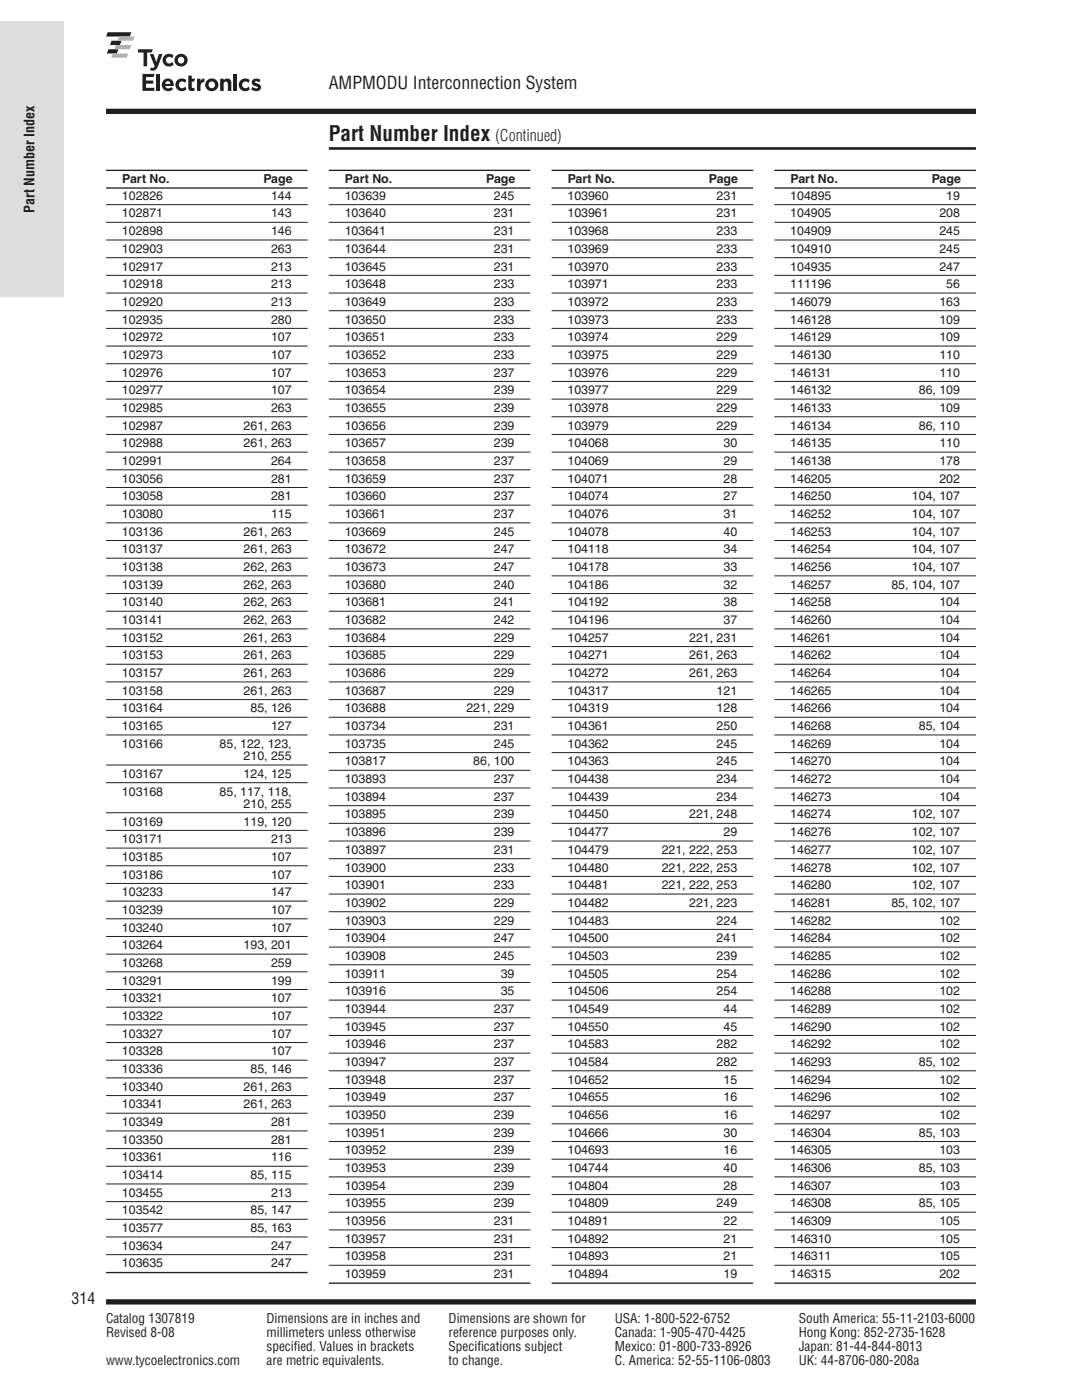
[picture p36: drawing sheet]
<svg xmlns="http://www.w3.org/2000/svg" width="216mm" height="279mm" viewBox="0 0 216 279" stroke-linecap="round" stroke-linejoin="round" font-family="sans-serif">
<defs><g id="words">
<text font-size="4.2" fill="#231f20" x="65.6" y="28">Part Number Index</text>
<text font-size="3.5" fill="#231f20" x="65.6" y="17.9">AMPMODU Interconnection System</text>
<g font-size="3.2" fill="#231f20">
<text x="98.9" y="28">(Continued)</text>
<text x="14.3" y="260.3">314</text>
</g>
<text font-size="2.8" fill="#231f20" x="6.9" y="42.5" transform="rotate(-90 6.9 42.5)">Part Number Index</text>
<g font-size="2.6" fill="#231f20">
<text x="21.2" y="264">Catalog 1307819</text>
<text x="21.2" y="266.9">Revised 8-08</text>
<text x="53.2" y="264">Dimensions are in inches and</text>
<text x="53.2" y="266.9">millimeters unless otherwise</text>
<text x="53.2" y="269.7">specified. Values in brackets</text>
<text x="89.5" y="264">Dimensions are shown for</text>
<text x="89.5" y="266.9">reference purposes only.</text>
<text x="89.5" y="269.7">Specifications subject</text>
<text x="122.7" y="264">USA: 1-800-522-6752</text>
<text x="122.7" y="266.9">Canada: 1-905-470-4425</text>
<text x="122.7" y="269.7">Mexico: 01-800-733-8926</text>
<text x="159.4" y="266.9">Hong Kong: 852-2735-1628</text>
<text x="159.4" y="264">South America: 55-11-2103-6000</text>
<text x="159.4" y="269.7">Japan: 81-44-844-8013</text>
<text x="21.2" y="272.5">www.tycoelectronics.com</text>
<text x="53.2" y="272.5">are metric equivalents.</text>
<text x="89.5" y="272.5">to change.</text>
<text x="122.7" y="272.5">C. America: 52-55-1106-0803</text>
<text x="159.4" y="272.5">UK: 44-8706-080-208a</text>
</g>
<g font-size="2.5" fill="#231f20">
<text x="24.3" y="39.9">102826</text>
<text x="24.4" y="36.6">Part No.</text>
<text x="52.6" y="36.6">Page</text>
<text x="54.1" y="39.9">144</text>
<text x="68.8" y="39.9">103639</text>
<text x="68.8" y="36.6">Part No.</text>
<text x="97" y="36.6">Page</text>
<text x="98.5" y="39.9">245</text>
<text x="113.2" y="39.9">103960</text>
<text x="113.3" y="36.6">Part No.</text>
<text x="141.5" y="36.6">Page</text>
<text x="143" y="39.9">231</text>
<text x="157.7" y="39.9">104895</text>
<text x="157.7" y="36.6">Part No.</text>
<text x="185.9" y="36.6">Page</text>
<text x="188.8" y="39.9">19</text>
<text x="24.3" y="43.4">102871</text>
<text x="24.3" y="46.9">102898</text>
<text x="54.1" y="43.4">143</text>
<text x="54.1" y="46.9">146</text>
<text x="68.8" y="43.4">103640</text>
<text x="68.8" y="46.9">103641</text>
<text x="98.5" y="43.4">231</text>
<text x="98.5" y="46.9">231</text>
<text x="113.2" y="43.4">103961</text>
<text x="113.2" y="46.9">103968</text>
<text x="143" y="43.4">231</text>
<text x="143" y="46.9">233</text>
<text x="157.7" y="43.4">104905</text>
<text x="157.7" y="46.9">104909</text>
<text x="187.4" y="43.4">208</text>
<text x="187.4" y="46.9">245</text>
<text x="24.3" y="50.5">102903</text>
<text x="24.3" y="54">102917</text>
<text x="54.1" y="50.5">263</text>
<text x="54.1" y="54">213</text>
<text x="68.8" y="50.5">103644</text>
<text x="68.8" y="54">103645</text>
<text x="98.5" y="50.5">231</text>
<text x="98.5" y="54">231</text>
<text x="113.2" y="50.5">103969</text>
<text x="113.2" y="54">103970</text>
<text x="143" y="50.5">233</text>
<text x="143" y="54">233</text>
<text x="157.7" y="50.5">104910</text>
<text x="157.7" y="54">104935</text>
<text x="187.4" y="50.5">245</text>
<text x="187.4" y="54">247</text>
<text x="24.3" y="57.5">102918</text>
<text x="54.1" y="57.5">213</text>
<text x="68.8" y="57.5">103648</text>
<text x="98.5" y="57.5">233</text>
<text x="113.2" y="57.5">103971</text>
<text x="143" y="57.5">233</text>
<text x="157.7" y="57.5">111196</text>
<text x="188.8" y="57.5">56</text>
<text x="24.3" y="61">102920</text>
<text x="24.3" y="64.6">102935</text>
<text x="54.1" y="61">213</text>
<text x="54.1" y="64.6">280</text>
<text x="68.8" y="61">103649</text>
<text x="68.8" y="64.6">103650</text>
<text x="98.5" y="61">233</text>
<text x="98.5" y="64.6">233</text>
<text x="113.2" y="61">103972</text>
<text x="113.2" y="64.6">103973</text>
<text x="143" y="61">233</text>
<text x="143" y="64.6">233</text>
<text x="157.7" y="61">146079</text>
<text x="157.7" y="64.6">146128</text>
<text x="187.4" y="61">163</text>
<text x="187.4" y="64.6">109</text>
<text x="24.3" y="68.1">102972</text>
<text x="24.3" y="71.6">102973</text>
<text x="54.1" y="68.1">107</text>
<text x="54.1" y="71.6">107</text>
<text x="68.8" y="68.1">103651</text>
<text x="68.8" y="71.6">103652</text>
<text x="98.5" y="68.1">233</text>
<text x="98.5" y="71.6">233</text>
<text x="113.2" y="68.1">103974</text>
<text x="113.2" y="71.6">103975</text>
<text x="143" y="68.1">229</text>
<text x="143" y="71.6">229</text>
<text x="157.7" y="68.1">146129</text>
<text x="157.7" y="71.6">146130</text>
<text x="187.4" y="68.1">109</text>
<text x="187.4" y="71.6">110</text>
<text x="24.3" y="75.2">102976</text>
<text x="54.1" y="75.2">107</text>
<text x="68.8" y="75.2">103653</text>
<text x="98.5" y="75.2">237</text>
<text x="113.2" y="75.2">103976</text>
<text x="143" y="75.2">229</text>
<text x="157.7" y="75.2">146131</text>
<text x="187.4" y="75.2">110</text>
<text x="24.3" y="78.7">102977</text>
<text x="24.3" y="82.2">102985</text>
<text x="54.1" y="78.7">107</text>
<text x="54.1" y="82.2">263</text>
<text x="68.8" y="78.7">103654</text>
<text x="68.8" y="82.2">103655</text>
<text x="98.5" y="78.7">239</text>
<text x="98.5" y="82.2">239</text>
<text x="113.2" y="78.7">103977</text>
<text x="113.2" y="82.2">103978</text>
<text x="143" y="78.7">229</text>
<text x="143" y="82.2">229</text>
<text x="157.7" y="78.7">146132</text>
<text x="157.7" y="82.2">146133</text>
<text x="183.3" y="78.7">86, 109</text>
<text x="187.4" y="82.2">109</text>
<text x="24.3" y="85.7">102987</text>
<text x="24.3" y="89.3">102988</text>
<text x="48.6" y="85.7">261, 263</text>
<text x="48.6" y="89.3">261, 263</text>
<text x="68.8" y="85.7">103656</text>
<text x="68.8" y="89.3">103657</text>
<text x="98.5" y="85.7">239</text>
<text x="98.5" y="89.3">239</text>
<text x="113.2" y="85.7">103979</text>
<text x="113.2" y="89.3">104068</text>
<text x="143" y="85.7">229</text>
<text x="144.4" y="89.3">30</text>
<text x="157.7" y="85.7">146134</text>
<text x="157.7" y="89.3">146135</text>
<text x="183.3" y="85.7">86, 110</text>
<text x="187.4" y="89.3">110</text>
<text x="24.3" y="92.8">102991</text>
<text x="54.1" y="92.8">264</text>
<text x="68.8" y="92.8">103658</text>
<text x="98.5" y="92.8">237</text>
<text x="113.2" y="92.8">104069</text>
<text x="144.4" y="92.8">29</text>
<text x="157.7" y="92.8">146138</text>
<text x="187.4" y="92.8">178</text>
<text x="24.3" y="96.3">103056</text>
<text x="24.3" y="99.8">103058</text>
<text x="54.1" y="96.3">281</text>
<text x="54.1" y="99.8">281</text>
<text x="68.8" y="96.3">103659</text>
<text x="68.8" y="99.8">103660</text>
<text x="98.5" y="96.3">237</text>
<text x="98.5" y="99.8">237</text>
<text x="113.2" y="96.3">104071</text>
<text x="113.2" y="99.8">104074</text>
<text x="144.4" y="96.3">28</text>
<text x="144.4" y="99.8">27</text>
<text x="157.7" y="96.3">146205</text>
<text x="157.7" y="99.8">146250</text>
<text x="182" y="99.8">104, 107</text>
<text x="187.4" y="96.3">202</text>
<text x="24.3" y="103.4">103080</text>
<text x="24.3" y="106.9">103136</text>
<text x="48.6" y="106.9">261, 263</text>
<text x="54.1" y="103.4">115</text>
<text x="68.8" y="103.4">103661</text>
<text x="68.8" y="106.9">103669</text>
<text x="98.5" y="103.4">237</text>
<text x="98.5" y="106.9">245</text>
<text x="113.2" y="103.4">104076</text>
<text x="113.2" y="106.9">104078</text>
<text x="144.4" y="103.4">31</text>
<text x="144.4" y="106.9">40</text>
<text x="157.7" y="103.4">146252</text>
<text x="157.7" y="106.9">146253</text>
<text x="182" y="103.4">104, 107</text>
<text x="182" y="106.9">104, 107</text>
<text x="24.3" y="110.4">103137</text>
<text x="24.3" y="114">103138</text>
<text x="48.6" y="110.4">261, 263</text>
<text x="48.6" y="114">262, 263</text>
<text x="68.8" y="110.4">103672</text>
<text x="68.8" y="114">103673</text>
<text x="98.5" y="110.4">247</text>
<text x="98.5" y="114">247</text>
<text x="113.2" y="110.4">104118</text>
<text x="113.2" y="114">104178</text>
<text x="144.4" y="110.4">34</text>
<text x="144.4" y="114">33</text>
<text x="157.7" y="110.4">146254</text>
<text x="157.7" y="114">146256</text>
<text x="182" y="110.4">104, 107</text>
<text x="182" y="114">104, 107</text>
<text x="24.3" y="117.5">103139</text>
<text x="48.6" y="117.5">262, 263</text>
<text x="68.8" y="117.5">103680</text>
<text x="98.5" y="117.5">240</text>
<text x="113.2" y="117.5">104186</text>
<text x="144.4" y="117.5">32</text>
<text x="157.7" y="117.5">146257</text>
<text x="177.9" y="117.5">85, 104, 107</text>
<text x="24.3" y="121">103140</text>
<text x="24.3" y="124.5">103141</text>
<text x="48.6" y="121">262, 263</text>
<text x="48.6" y="124.5">262, 263</text>
<text x="68.8" y="121">103681</text>
<text x="68.8" y="124.5">103682</text>
<text x="98.5" y="121">241</text>
<text x="98.5" y="124.5">242</text>
<text x="113.2" y="121">104192</text>
<text x="113.2" y="124.5">104196</text>
<text x="144.4" y="121">38</text>
<text x="144.4" y="124.5">37</text>
<text x="157.7" y="121">146258</text>
<text x="157.7" y="124.5">146260</text>
<text x="187.4" y="121">104</text>
<text x="187.4" y="124.5">104</text>
<text x="24.3" y="128.1">103152</text>
<text x="24.3" y="131.6">103153</text>
<text x="48.6" y="128.1">261, 263</text>
<text x="48.6" y="131.6">261, 263</text>
<text x="68.8" y="128.1">103684</text>
<text x="68.8" y="131.6">103685</text>
<text x="98.5" y="128.1">229</text>
<text x="98.5" y="131.6">229</text>
<text x="113.2" y="128.1">104257</text>
<text x="113.2" y="131.6">104271</text>
<text x="137.5" y="128.1">221, 231</text>
<text x="137.5" y="131.6">261, 263</text>
<text x="157.7" y="128.1">146261</text>
<text x="157.7" y="131.6">146262</text>
<text x="187.4" y="128.1">104</text>
<text x="187.4" y="131.6">104</text>
<text x="24.3" y="135.1">103157</text>
<text x="48.6" y="135.1">261, 263</text>
<text x="68.8" y="135.1">103686</text>
<text x="98.5" y="135.1">229</text>
<text x="113.2" y="135.1">104272</text>
<text x="137.5" y="135.1">261, 263</text>
<text x="157.7" y="135.1">146264</text>
<text x="187.4" y="135.1">104</text>
<text x="24.3" y="138.7">103158</text>
<text x="24.3" y="142.2">103164</text>
<text x="48.6" y="138.7">261, 263</text>
<text x="50" y="142.2">85, 126</text>
<text x="68.8" y="138.7">103687</text>
<text x="68.8" y="142.2">103688</text>
<text x="93.1" y="142.2">221, 229</text>
<text x="98.5" y="138.7">229</text>
<text x="113.2" y="138.7">104317</text>
<text x="113.2" y="142.2">104319</text>
<text x="143" y="138.7">121</text>
<text x="143" y="142.2">128</text>
<text x="157.7" y="138.7">146265</text>
<text x="157.7" y="142.2">146266</text>
<text x="187.4" y="138.7">104</text>
<text x="187.4" y="142.2">104</text>
<text x="24.3" y="145.7">103165</text>
<text x="24.3" y="149.2">103166</text>
<text x="43.8" y="149.2">85, 122, 123,</text>
<text x="54.1" y="145.7">127</text>
<text x="68.8" y="145.7">103734</text>
<text x="68.8" y="149.2">103735</text>
<text x="98.5" y="145.7">231</text>
<text x="98.5" y="149.2">245</text>
<text x="113.2" y="145.7">104361</text>
<text x="113.2" y="149.2">104362</text>
<text x="143" y="145.7">250</text>
<text x="143" y="149.2">245</text>
<text x="157.7" y="145.7">146268</text>
<text x="157.7" y="149.2">146269</text>
<text x="183.3" y="145.7">85, 104</text>
<text x="187.4" y="149.2">104</text>
<text x="24.3" y="155.2">103167</text>
<text x="48.6" y="151.7">210, 255</text>
<text x="48.6" y="155.2">124, 125</text>
<text x="68.8" y="152.8">103817</text>
<text x="94.4" y="152.8">86, 100</text>
<text x="113.2" y="152.8">104363</text>
<text x="143" y="152.8">245</text>
<text x="157.7" y="152.8">146270</text>
<text x="187.4" y="152.8">104</text>
<text x="24.3" y="158.8">103168</text>
<text x="43.8" y="158.8">85, 117, 118,</text>
<text x="48.6" y="161.2">210, 255</text>
<text x="68.8" y="156.3">103893</text>
<text x="68.8" y="159.8">103894</text>
<text x="98.5" y="156.3">237</text>
<text x="98.5" y="159.8">237</text>
<text x="113.2" y="156.3">104438</text>
<text x="113.2" y="159.8">104439</text>
<text x="143" y="156.3">234</text>
<text x="143" y="159.8">234</text>
<text x="157.7" y="156.3">146272</text>
<text x="157.7" y="159.8">146273</text>
<text x="187.4" y="156.3">104</text>
<text x="187.4" y="159.8">104</text>
<text x="24.3" y="164.8">103169</text>
<text x="48.6" y="164.8">119, 120</text>
<text x="68.8" y="163.3">103895</text>
<text x="68.8" y="166.9">103896</text>
<text x="98.5" y="163.3">239</text>
<text x="98.5" y="166.9">239</text>
<text x="113.2" y="163.3">104450</text>
<text x="113.2" y="166.9">104477</text>
<text x="137.5" y="163.3">221, 248</text>
<text x="144.4" y="166.9">29</text>
<text x="157.7" y="163.3">146274</text>
<text x="157.7" y="166.9">146276</text>
<text x="182" y="163.3">102, 107</text>
<text x="182" y="166.9">102, 107</text>
<text x="24.3" y="168.3">103171</text>
<text x="24.3" y="171.8">103185</text>
<text x="54.1" y="168.3">213</text>
<text x="54.1" y="171.8">107</text>
<text x="68.8" y="170.4">103897</text>
<text x="68.8" y="173.9">103900</text>
<text x="98.5" y="170.4">231</text>
<text x="98.5" y="173.9">233</text>
<text x="113.2" y="170.4">104479</text>
<text x="113.2" y="173.9">104480</text>
<text x="132" y="170.4">221, 222, 253</text>
<text x="132" y="173.9">221, 222, 253</text>
<text x="157.7" y="170.4">146277</text>
<text x="157.7" y="173.9">146278</text>
<text x="182" y="170.4">102, 107</text>
<text x="182" y="173.9">102, 107</text>
<text x="24.3" y="175.3">103186</text>
<text x="24.3" y="178.9">103233</text>
<text x="54.1" y="175.3">107</text>
<text x="54.1" y="178.9">147</text>
<text x="68.8" y="177.5">103901</text>
<text x="98.5" y="177.5">233</text>
<text x="113.2" y="177.5">104481</text>
<text x="132" y="177.5">221, 222, 253</text>
<text x="157.7" y="177.5">146280</text>
<text x="182" y="177.5">102, 107</text>
<text x="24.3" y="182.4">103239</text>
<text x="24.3" y="185.9">103240</text>
<text x="54.1" y="182.4">107</text>
<text x="54.1" y="185.9">107</text>
<text x="68.8" y="181">103902</text>
<text x="68.8" y="184.5">103903</text>
<text x="98.5" y="181">229</text>
<text x="98.5" y="184.5">229</text>
<text x="113.2" y="181">104482</text>
<text x="113.2" y="184.5">104483</text>
<text x="137.5" y="181">221, 223</text>
<text x="143" y="184.5">224</text>
<text x="157.7" y="181">146281</text>
<text x="157.7" y="184.5">146282</text>
<text x="177.9" y="181">85, 102, 107</text>
<text x="187.4" y="184.5">102</text>
<text x="24.3" y="189.5">103264</text>
<text x="48.6" y="189.5">193, 201</text>
<text x="68.8" y="188">103904</text>
<text x="68.8" y="191.6">103908</text>
<text x="98.5" y="188">247</text>
<text x="98.5" y="191.6">245</text>
<text x="113.2" y="188">104500</text>
<text x="113.2" y="191.6">104503</text>
<text x="143" y="188">241</text>
<text x="143" y="191.6">239</text>
<text x="157.7" y="188">146284</text>
<text x="157.7" y="191.6">146285</text>
<text x="187.4" y="188">102</text>
<text x="187.4" y="191.6">102</text>
<text x="24.3" y="193">103268</text>
<text x="24.3" y="196.5">103291</text>
<text x="54.1" y="193">259</text>
<text x="54.1" y="196.5">199</text>
<text x="68.8" y="195.1">103911</text>
<text x="99.9" y="195.1">39</text>
<text x="113.2" y="195.1">104505</text>
<text x="143" y="195.1">254</text>
<text x="157.7" y="195.1">146286</text>
<text x="187.4" y="195.1">102</text>
<text x="24.3" y="200">103321</text>
<text x="24.3" y="203.6">103322</text>
<text x="54.1" y="200">107</text>
<text x="54.1" y="203.6">107</text>
<text x="68.8" y="198.6">103916</text>
<text x="68.8" y="202.2">103944</text>
<text x="98.5" y="202.2">237</text>
<text x="99.9" y="198.6">35</text>
<text x="113.2" y="198.6">104506</text>
<text x="113.2" y="202.2">104549</text>
<text x="143" y="198.6">254</text>
<text x="144.4" y="202.2">44</text>
<text x="157.7" y="198.6">146288</text>
<text x="157.7" y="202.2">146289</text>
<text x="187.4" y="198.6">102</text>
<text x="187.4" y="202.2">102</text>
<text x="24.3" y="207.1">103327</text>
<text x="54.1" y="207.1">107</text>
<text x="68.8" y="205.7">103945</text>
<text x="68.8" y="209.2">103946</text>
<text x="98.5" y="205.7">237</text>
<text x="98.5" y="209.2">237</text>
<text x="113.2" y="205.7">104550</text>
<text x="113.2" y="209.2">104583</text>
<text x="143" y="209.2">282</text>
<text x="144.4" y="205.7">45</text>
<text x="157.7" y="205.7">146290</text>
<text x="157.7" y="209.2">146292</text>
<text x="187.4" y="205.7">102</text>
<text x="187.4" y="209.2">102</text>
<text x="24.3" y="210.6">103328</text>
<text x="24.3" y="214.1">103336</text>
<text x="50" y="214.1">85, 146</text>
<text x="54.1" y="210.6">107</text>
<text x="68.8" y="212.7">103947</text>
<text x="98.5" y="212.7">237</text>
<text x="113.2" y="212.7">104584</text>
<text x="143" y="212.7">282</text>
<text x="157.7" y="212.7">146293</text>
<text x="183.3" y="212.7">85, 102</text>
<text x="24.3" y="217.7">103340</text>
<text x="24.3" y="221.2">103341</text>
<text x="48.6" y="217.7">261, 263</text>
<text x="48.6" y="221.2">261, 263</text>
<text x="68.8" y="216.3">103948</text>
<text x="68.8" y="219.8">103949</text>
<text x="98.5" y="216.3">237</text>
<text x="98.5" y="219.8">237</text>
<text x="113.2" y="216.3">104652</text>
<text x="113.2" y="219.8">104655</text>
<text x="144.4" y="216.3">15</text>
<text x="144.4" y="219.8">16</text>
<text x="157.7" y="216.3">146294</text>
<text x="157.7" y="219.8">146296</text>
<text x="187.4" y="216.3">102</text>
<text x="187.4" y="219.8">102</text>
<text x="24.3" y="224.7">103349</text>
<text x="54.1" y="224.7">281</text>
<text x="68.8" y="223.3">103950</text>
<text x="68.8" y="226.8">103951</text>
<text x="98.5" y="223.3">239</text>
<text x="98.5" y="226.8">239</text>
<text x="113.2" y="223.3">104656</text>
<text x="113.2" y="226.8">104666</text>
<text x="144.4" y="223.3">16</text>
<text x="144.4" y="226.8">30</text>
<text x="157.7" y="223.3">146297</text>
<text x="157.7" y="226.8">146304</text>
<text x="183.3" y="226.8">85, 103</text>
<text x="187.4" y="223.3">102</text>
<text x="24.3" y="228.3">103350</text>
<text x="24.3" y="231.8">103361</text>
<text x="54.1" y="228.3">281</text>
<text x="54.1" y="231.8">116</text>
<text x="68.8" y="230.4">103952</text>
<text x="68.8" y="233.9">103953</text>
<text x="98.5" y="230.4">239</text>
<text x="98.5" y="233.9">239</text>
<text x="113.2" y="230.4">104693</text>
<text x="113.2" y="233.9">104744</text>
<text x="144.4" y="230.4">16</text>
<text x="144.4" y="233.9">40</text>
<text x="157.7" y="230.4">146305</text>
<text x="157.7" y="233.9">146306</text>
<text x="183.3" y="233.9">85, 103</text>
<text x="187.4" y="230.4">103</text>
<text x="24.3" y="235.3">103414</text>
<text x="24.3" y="238.8">103455</text>
<text x="50" y="235.3">85, 115</text>
<text x="54.1" y="238.8">213</text>
<text x="68.8" y="237.4">103954</text>
<text x="98.5" y="237.4">239</text>
<text x="113.2" y="237.4">104804</text>
<text x="144.4" y="237.4">28</text>
<text x="157.7" y="237.4">146307</text>
<text x="187.4" y="237.4">103</text>
<text x="24.3" y="242.4">103542</text>
<text x="24.3" y="245.9">103577</text>
<text x="50" y="242.4">85, 147</text>
<text x="50" y="245.9">85, 163</text>
<text x="68.8" y="241">103955</text>
<text x="68.8" y="244.5">103956</text>
<text x="98.5" y="241">239</text>
<text x="98.5" y="244.5">231</text>
<text x="113.2" y="241">104809</text>
<text x="113.2" y="244.5">104891</text>
<text x="143" y="241">249</text>
<text x="144.4" y="244.5">22</text>
<text x="157.7" y="241">146308</text>
<text x="157.7" y="244.5">146309</text>
<text x="183.3" y="241">85, 105</text>
<text x="187.4" y="244.5">105</text>
<text x="24.3" y="249.4">103634</text>
<text x="54.1" y="249.4">247</text>
<text x="68.8" y="248">103957</text>
<text x="68.8" y="251.5">103958</text>
<text x="98.5" y="248">231</text>
<text x="98.5" y="251.5">231</text>
<text x="113.2" y="248">104892</text>
<text x="113.2" y="251.5">104893</text>
<text x="144.4" y="248">21</text>
<text x="144.4" y="251.5">21</text>
<text x="157.7" y="248">146310</text>
<text x="157.7" y="251.5">146311</text>
<text x="187.4" y="248">105</text>
<text x="187.4" y="251.5">105</text>
<text x="24.3" y="253">103635</text>
<text x="54.1" y="253">247</text>
<text x="68.8" y="255.1">103959</text>
<text x="98.5" y="255.1">231</text>
<text x="113.2" y="255.1">104894</text>
<text x="144.4" y="255.1">19</text>
<text x="157.7" y="255.1">146315</text>
<text x="187.4" y="255.1">202</text>
</g>
</g></defs>
<path d="M0 4.2h12.7v55.1h-12.7z" fill="#dcddde"/>
<path d="M21.2 6.4h40.2v13.8h-40.2z" fill="#fff"/>
<g fill="#231f20">
<path d="M21.5 6.4h4.7l-.3 .9h-4.7z"/>
<path d="M22.3 8.1h2l-.4 .9h-2z"/>
<path d="M21.6 9.8h2l-.3 .9h-2z"/>
</g>
<g fill="#b1b4b6">
<path d="M23.8 7.3h3.1l-.4 .8h-3.1z"/>
<path d="M23.1 9h3.1l-.3 .8h-3.1z"/>
<path d="M22.5 10.7h3.1l-.3 .8h-3.1z"/>
</g>
<g fill="#231f20">
<path d="M29.9 10.8h.7l.6 1.6 .5-1.6h.7l-.9 2.5a1.05 1.05 0 0 1-1.6 .7l.3-.5h.4l.3-.3z"/>
<path d="M27.5 9.8h3l-.3 .7h-.8v2.7h-.8v-2.7h-1.1z"/>
<path d="M32.9 11a1.34 1.34 0 0 1 1.7 .1l-.2 .5a.69 .69 0 0 0-1.1-.1 .69 .69 0 0 0 .1 1.1 .69 .69 0 0 0 1-.3l.2 .6a1.28 1.28 0 0 1-1.8-.1 1.28 1.28 0 0 1 .1-1.8z"/>
<path d="M28.4 14.8h2.5l-.3 .6h-1.5v.7h1.5v.6h-1.5v.8h1.7v.6h-2.4z"/>
<path d="M31.2 14.8h.7v3.3h-.7z"/>
<path d="M37.6 15.1h.7v.6h.6l-.2 .6h-.4v1a.33 .33 0 0 0 .5 .2v.5l-.3 .2a.7 .7 0 0 1-.9-.7z"/>
<path d="M43.9 15.7h.7v.4a.84 .84 0 0 1 1-.4 .84 .84 0 0 1 .6 .9v1.5h-.7l-.1-1.6a.43 .43 0 0 0-.7 0l-.1 1.6h-.7z"/>
<path d="M46.6 14.8h.7v.6h-.7z"/>
<path d="M46.6 15.7h.7v2.4h-.7z"/>
<path d="M50.5 15.9a1.33 1.33 0 0 1 1.5 0l-.2 .5-.3-.1a.45 .45 0 0 0-.6 .1l.1 .1a1.06 1.06 0 0 1 1 1.2 1.31 1.31 0 0 1-1.9 .1l.2-.5 .3 .2a.58 .58 0 0 0 .9 0l-.2-.2a1.03 1.03 0 0 1-1-1.2z"/>
<path d="M35.5 15.9a1.34 1.34 0 0 1 1.7 .1l-.2 .6a.69 .69 0 0 0-1.1-.2 .69 .69 0 0 0 .1 1.1 .69 .69 0 0 0 1-.2l.2 .5a1.28 1.28 0 0 1-1.9 0 1.28 1.28 0 0 1 .2-1.9z"/>
<path d="M48.1 15.9a1.34 1.34 0 0 1 1.7 .1l-.2 .6a.69 .69 0 0 0-1.1-.2 .69 .69 0 0 0 .1 1.1 .69 .69 0 0 0 1-.2l.2 .5a1.28 1.28 0 0 1-1.8 0 1.28 1.28 0 0 1 .1-1.9z"/>
<path d="M39.3 15.7h.7v.5a.75 .75 0 0 1 .8-.5v.7a.72 .72 0 0 0-.8 .8v.9h-.7z"/>
<path d="M35.5 12a.66 .66 0 0 1 1.3 0 .66 .66 0 0 1-1.3 0zM34.8 12a1.3 1.3 0 0 0 2.6 0 1.3 1.3 0 0 0-2.6 0z"/>
<path d="M33.2 16.3a.51 .51 0 0 1 .8 .4h-1zM32.8 15.9a1.29 1.29 0 0 0-.2 1.9 1.29 1.29 0 0 0 2-.1l-.4-.3-.2 .1a.66 .66 0 0 1-1-.3h1.7a1.22 1.22 0 0 0-.5-1.3 1.22 1.22 0 0 0-1.4 0z"/>
<path d="M41.6 16.9a.66 .66 0 0 1 1.3 0 .66 .66 0 0 1-1.3 0zM41 17a1.3 1.3 0 0 0 2.6 0 1.3 1.3 0 0 0-2.6 0z"/>
</g>
<path d="M21.2 22.2h173.5" fill="none" stroke="#231f20" stroke-width="1.1" stroke-linecap="butt"/>
<path d="M154.5 6.4h40.2v12.3h-40.2z" fill="#fff"/>
<path d="M65.6 29.6h129.1" fill="none" stroke="#231f20" stroke-width=".53"/>
<path d="M65.6 24.9h129.1v4.2h-129.1z" fill="#fff"/>
<path d="M21.2 259.8h173.5" fill="none" stroke="#231f20" stroke-width="1.1" stroke-linecap="butt"/>
<path d="M154.5 33.9h40.2v4.2h-40.2z" fill="#fff"/>
<path d="M154.5 34h40.2M154.5 37.5h40.2M154.5 256.1h40.2" fill="none" stroke="#231f20" stroke-width=".26"/>
<g fill="none" stroke="#231f20" stroke-width=".2">
<path d="M154.5 40.8h40.2M154.5 44.4h40.2M154.5 47.9h40.2M154.5 51.4h40.2M154.5 55h40.2M154.5 58.5h40.2M154.5 62h40.2M154.5 65.5h40.2M154.5 69.1h40.2M154.5 72.6h40.2M154.5 76.1h40.2M154.5 79.6h40.2"/>
<path d="M154.5 83.2h40.2M154.5 86.7h40.2M154.5 90.2h40.2M154.5 93.8h40.2M154.5 97.3h40.2M154.5 100.8h40.2M154.5 104.3h40.2M154.5 107.9h40.2M154.5 111.4h40.2M154.5 114.9h40.2M154.5 118.5h40.2M154.5 122h40.2"/>
<path d="M154.5 125.5h40.2M154.5 129h40.2M154.5 132.6h40.2M154.5 136.1h40.2M154.5 139.6h40.2M154.5 143.1h40.2M154.5 146.7h40.2M154.5 150.2h40.2M154.5 153.7h40.2M154.5 157.3h40.2M154.5 160.8h40.2M154.5 164.3h40.2"/>
<path d="M154.5 167.8h40.2M154.5 171.4h40.2M154.5 174.9h40.2M154.5 178.4h40.2M154.5 182h40.2M154.5 185.5h40.2M154.5 189h40.2M154.5 192.5h40.2M154.5 196.1h40.2M154.5 199.6h40.2M154.5 203.1h40.2M154.5 206.6h40.2"/>
<path d="M154.5 210.2h40.2M154.5 213.7h40.2M154.5 217.2h40.2M154.5 220.8h40.2M154.5 224.3h40.2M154.5 227.8h40.2M154.5 231.3h40.2M154.5 234.9h40.2M154.5 238.4h40.2M154.5 241.9h40.2M154.5 245.5h40.2M154.5 249h40.2"/>
<path d="M154.5 252.5h40.2"/>
</g>
<path d="M110.1 33.9h40.2v4.2h-40.2z" fill="#fff"/>
<path d="M110.1 34h40.2M110.1 37.5h40.2M110.1 256.1h40.2" fill="none" stroke="#231f20" stroke-width=".26"/>
<g fill="none" stroke="#231f20" stroke-width=".2">
<path d="M110.1 40.8h40.2M110.1 44.4h40.2M110.1 47.9h40.2M110.1 51.4h40.2M110.1 55h40.2M110.1 58.5h40.2M110.1 62h40.2M110.1 65.5h40.2M110.1 69.1h40.2M110.1 72.6h40.2M110.1 76.1h40.2M110.1 79.6h40.2"/>
<path d="M110.1 83.2h40.2M110.1 86.7h40.2M110.1 90.2h40.2M110.1 93.8h40.2M110.1 97.3h40.2M110.1 100.8h40.2M110.1 104.3h40.2M110.1 107.9h40.2M110.1 111.4h40.2M110.1 114.9h40.2M110.1 118.5h40.2M110.1 122h40.2"/>
<path d="M110.1 125.5h40.2M110.1 129h40.2M110.1 132.6h40.2M110.1 136.1h40.2M110.1 139.6h40.2M110.1 143.1h40.2M110.1 146.7h40.2M110.1 150.2h40.2M110.1 153.7h40.2M110.1 157.3h40.2M110.1 160.8h40.2M110.1 164.3h40.2"/>
<path d="M110.1 167.8h40.2M110.1 171.4h40.2M110.1 174.9h40.2M110.1 178.4h40.2M110.1 182h40.2M110.1 185.5h40.2M110.1 189h40.2M110.1 192.5h40.2M110.1 196.1h40.2M110.1 199.6h40.2M110.1 203.1h40.2M110.1 206.6h40.2"/>
<path d="M110.1 210.2h40.2M110.1 213.7h40.2M110.1 217.2h40.2M110.1 220.8h40.2M110.1 224.3h40.2M110.1 227.8h40.2M110.1 231.3h40.2M110.1 234.9h40.2M110.1 238.4h40.2M110.1 241.9h40.2M110.1 245.5h40.2M110.1 249h40.2"/>
<path d="M110.1 252.5h40.2"/>
</g>
<path d="M21.2 33.9h40.2v4.2h-40.2z" fill="#fff"/>
<path d="M21.2 34h40.2M21.2 37.5h40.2M21.2 254h40.2" fill="none" stroke="#231f20" stroke-width=".26"/>
<g fill="none" stroke="#231f20" stroke-width=".2">
<path d="M21.2 40.8h40.2M21.2 44.4h40.2M21.2 47.9h40.2M21.2 51.4h40.2M21.2 55h40.2M21.2 58.5h40.2M21.2 62h40.2M21.2 65.5h40.2M21.2 69.1h40.2M21.2 72.6h40.2M21.2 76.1h40.2M21.2 79.6h40.2"/>
<path d="M21.2 83.2h40.2M21.2 86.7h40.2M21.2 90.2h40.2M21.2 93.8h40.2M21.2 97.3h40.2M21.2 100.8h40.2M21.2 104.3h40.2M21.2 107.9h40.2M21.2 111.4h40.2M21.2 114.9h40.2M21.2 118.5h40.2M21.2 122h40.2"/>
<path d="M21.2 125.5h40.2M21.2 129h40.2M21.2 132.6h40.2M21.2 136.1h40.2M21.2 139.6h40.2M21.2 143.1h40.2M21.2 146.7h40.2M21.2 152.7h40.2M21.2 156.2h40.2M21.2 162.2h40.2M21.2 165.7h40.2M21.2 169.3h40.2"/>
<path d="M21.2 172.8h40.2M21.2 176.3h40.2M21.2 179.8h40.2M21.2 183.4h40.2M21.2 186.9h40.2M21.2 190.4h40.2M21.2 193.9h40.2M21.2 197.5h40.2M21.2 201h40.2M21.2 204.5h40.2M21.2 208.1h40.2M21.2 211.6h40.2"/>
<path d="M21.2 215.1h40.2M21.2 218.6h40.2M21.2 222.2h40.2M21.2 225.7h40.2M21.2 229.2h40.2M21.2 232.8h40.2M21.2 236.3h40.2M21.2 239.8h40.2M21.2 243.3h40.2M21.2 246.9h40.2M21.2 250.4h40.2"/>
</g>
<path d="M65.6 33.9h40.2v4.2h-40.2z" fill="#fff"/>
<path d="M65.6 34h40.2M65.6 37.5h40.2M65.6 256.1h40.2" fill="none" stroke="#231f20" stroke-width=".26"/>
<g fill="none" stroke="#231f20" stroke-width=".2">
<path d="M65.6 40.8h40.2M65.6 44.4h40.2M65.6 47.9h40.2M65.6 51.4h40.2M65.6 55h40.2M65.6 58.5h40.2M65.6 62h40.2M65.6 65.5h40.2M65.6 69.1h40.2M65.6 72.6h40.2M65.6 76.1h40.2M65.6 79.6h40.2"/>
<path d="M65.6 83.2h40.2M65.6 86.7h40.2M65.6 90.2h40.2M65.6 93.8h40.2M65.6 97.3h40.2M65.6 100.8h40.2M65.6 104.3h40.2M65.6 107.9h40.2M65.6 111.4h40.2M65.6 114.9h40.2M65.6 118.5h40.2M65.6 122h40.2"/>
<path d="M65.6 125.5h40.2M65.6 129h40.2M65.6 132.6h40.2M65.6 136.1h40.2M65.6 139.6h40.2M65.6 143.1h40.2M65.6 146.7h40.2M65.6 150.2h40.2M65.6 153.7h40.2M65.6 157.3h40.2M65.6 160.8h40.2M65.6 164.3h40.2"/>
<path d="M65.6 167.8h40.2M65.6 171.4h40.2M65.6 174.9h40.2M65.6 178.4h40.2M65.6 182h40.2M65.6 185.5h40.2M65.6 189h40.2M65.6 192.5h40.2M65.6 196.1h40.2M65.6 199.6h40.2M65.6 203.1h40.2M65.6 206.6h40.2"/>
<path d="M65.6 210.2h40.2M65.6 213.7h40.2M65.6 217.2h40.2M65.6 220.8h40.2M65.6 224.3h40.2M65.6 227.8h40.2M65.6 231.3h40.2M65.6 234.9h40.2M65.6 238.4h40.2M65.6 241.9h40.2M65.6 245.5h40.2M65.6 249h40.2"/>
<path d="M65.6 252.5h40.2"/>
</g>
<use href="#words"/>
</svg>
